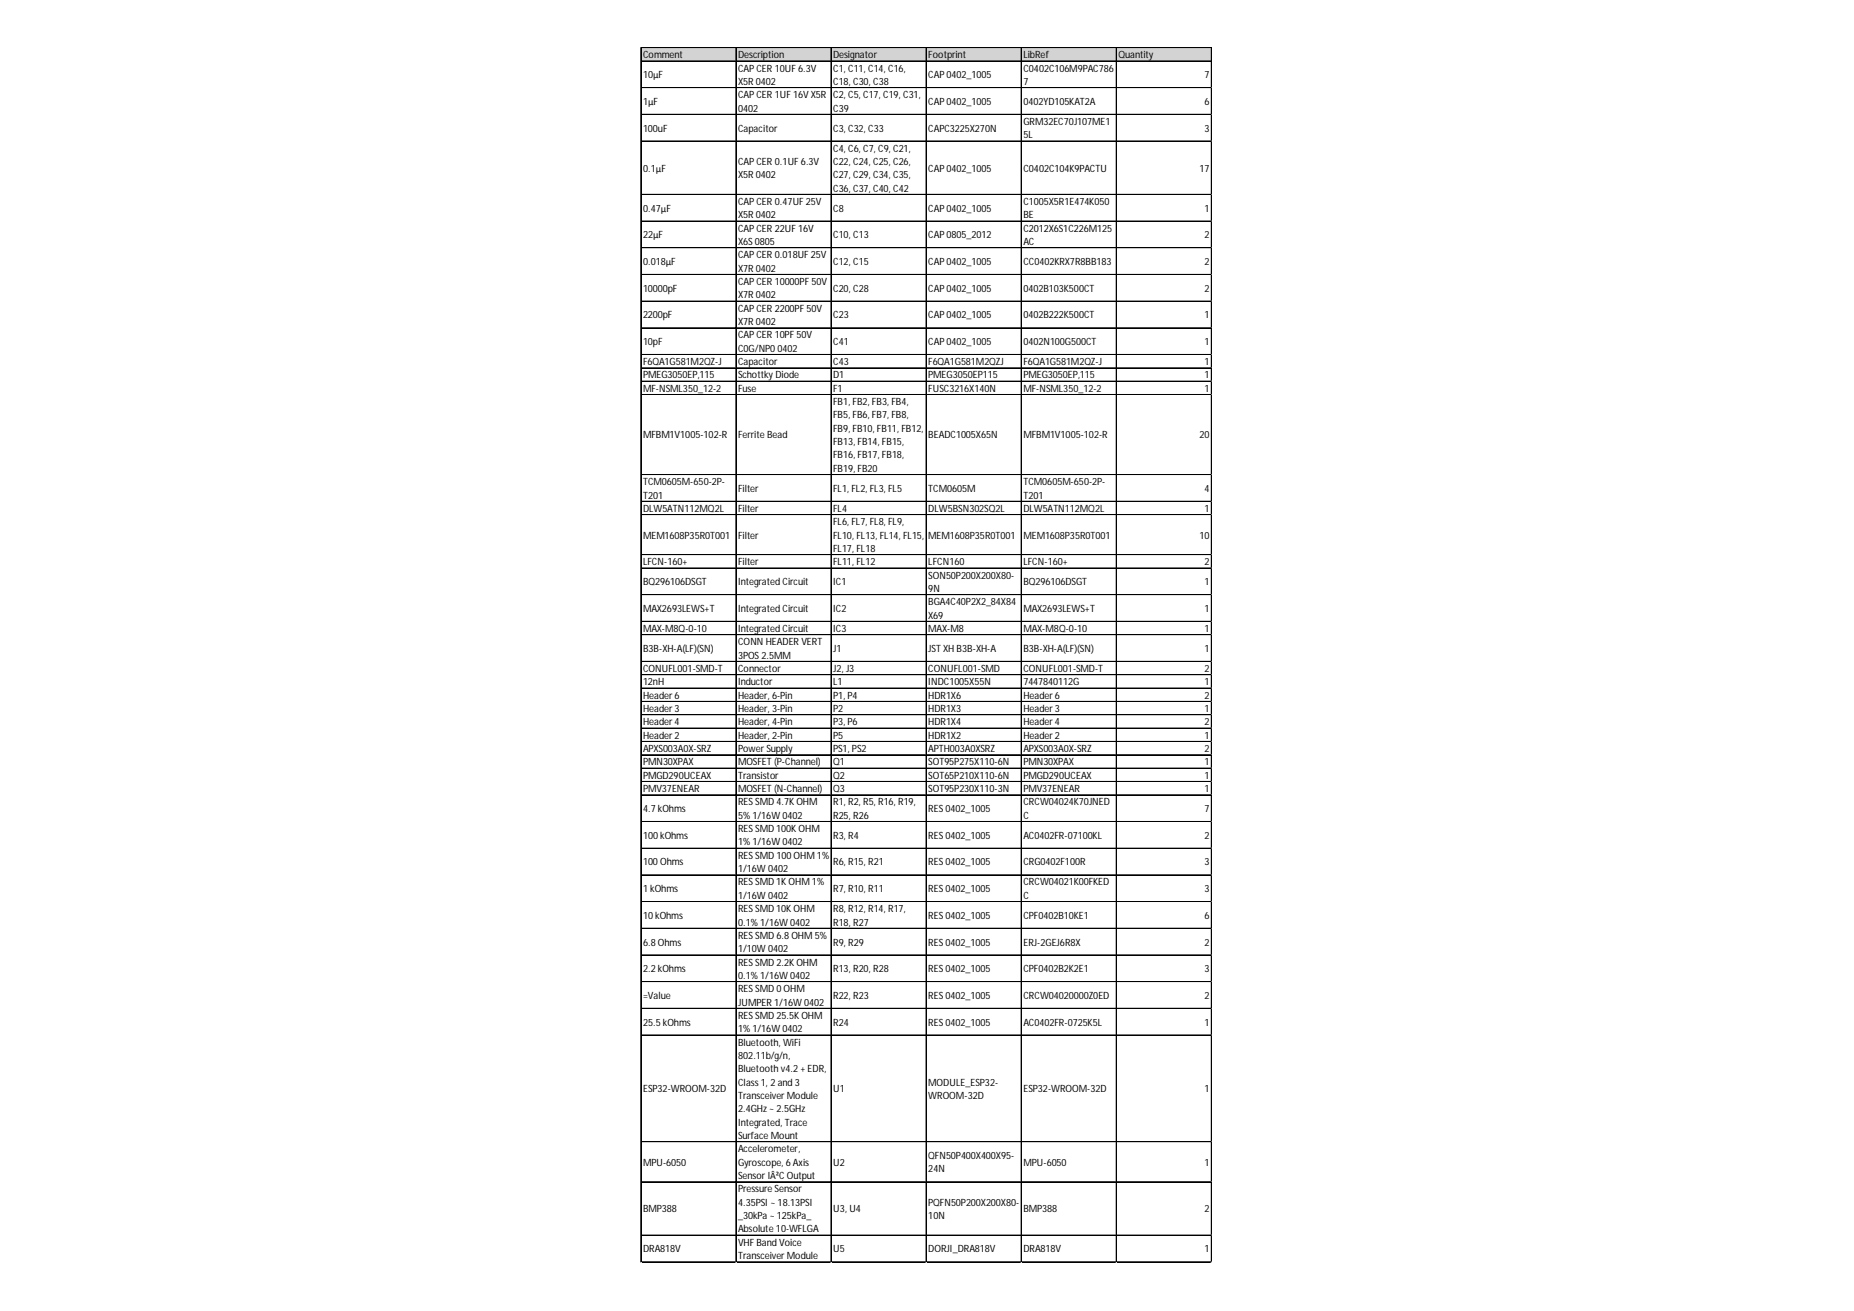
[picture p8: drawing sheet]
<svg xmlns="http://www.w3.org/2000/svg" width="297mm" height="210mm" viewBox="0 0 297 210" stroke-linecap="round" stroke-linejoin="round" font-family="sans-serif">
<defs><g id="words">
<g font-size="1.6">
<text x="103" y="9.3">Comment</text>
<text x="118.3" y="9.3">Description</text>
<text x="118.3" y="11.5">CAPCER 10UF 6.3V</text>
<text x="133.5" y="9.3">Designator</text>
<text x="133.5" y="11.5">C1, C11, C14, C16,</text>
<text x="148.7" y="9.3">Footprint</text>
<text x="164" y="9.3">LibRef</text>
<text x="164" y="11.5">C0402C106M9PAC786</text>
<text x="179.2" y="9.3">Quantity</text>
<text x="103" y="12.5">10µF</text>
<text x="103" y="16.8">1µF</text>
<text x="118.3" y="13.6">X5R0402</text>
<text x="118.3" y="15.7">CAPCER 1UF 16V X5R</text>
<text x="118.3" y="17.9">0402</text>
<text x="133.5" y="13.6">C18, C30, C38</text>
<text x="133.5" y="15.7">C2, C5, C17, C19, C31,</text>
<text x="133.5" y="17.9">C39</text>
<text x="148.7" y="12.5">CAP0402_1005</text>
<text x="148.7" y="16.8">CAP0402_1005</text>
<text x="164" y="13.6">7</text>
<text x="164" y="16.8">0402YD105KAT2A</text>
<text x="193" y="12.5">7</text>
<text x="193" y="16.8">6</text>
<text x="103" y="21.1">100uF</text>
<text x="118.3" y="21.1">Capacitor</text>
<text x="133.5" y="21.1">C3, C32, C33</text>
<text x="148.7" y="21.1">CAPC3225X270N</text>
<text x="164" y="20">GRM32EC70J107ME1</text>
<text x="164" y="22.1">5L</text>
<text x="193" y="21.1">3</text>
<text x="103" y="27.5">0.1µF</text>
<text x="118.3" y="26.4">CAPCER 0.1UF 6.3V</text>
<text x="118.3" y="28.5">X5R0402</text>
<text x="133.5" y="24.3">C4, C6, C7, C9, C21,</text>
<text x="133.5" y="26.4">C22, C24, C25, C26,</text>
<text x="133.5" y="28.5">C27, C29, C34, C35,</text>
<text x="148.7" y="27.5">CAP0402_1005</text>
<text x="164" y="27.5">C0402C104K9PACTU</text>
<text x="192.2" y="27.5">17</text>
<text x="103" y="33.9">0.47µF</text>
<text x="118.3" y="32.8">CAPCER 0.47UF 25V</text>
<text x="118.3" y="35">X5R0402</text>
<text x="133.5" y="30.7">C36, C37, C40, C42</text>
<text x="133.5" y="33.9">C8</text>
<text x="148.7" y="33.9">CAP0402_1005</text>
<text x="164" y="32.8">C1005X5R1E474K050</text>
<text x="164" y="35">BE</text>
<text x="193" y="33.9">1</text>
<text x="103" y="38.2">22µF</text>
<text x="118.3" y="37.1">CAPCER 22UF 16V</text>
<text x="118.3" y="39.2">X6S0805</text>
<text x="118.3" y="41.4">CAPCER 0.018UF 25V</text>
<text x="133.5" y="38.2">C10, C13</text>
<text x="148.7" y="38.2">CAP0805_2012</text>
<text x="164" y="37.1">C2012X6S1C226M125</text>
<text x="164" y="39.2">AC</text>
<text x="193" y="38.2">2</text>
<text x="103" y="42.4">0.018µF</text>
<text x="103" y="46.7">10000pF</text>
<text x="118.3" y="43.5">X7R0402</text>
<text x="118.3" y="45.6">CAPCER 10000PF 50V</text>
<text x="118.3" y="47.8">X7R0402</text>
<text x="133.5" y="42.4">C12, C15</text>
<text x="133.5" y="46.7">C20, C28</text>
<text x="148.7" y="42.4">CAP0402_1005</text>
<text x="148.7" y="46.7">CAP0402_1005</text>
<text x="164" y="42.4">CC0402KRX7R8BB183</text>
<text x="164" y="46.7">0402B103K500CT</text>
<text x="193" y="42.4">2</text>
<text x="193" y="46.7">2</text>
<text x="103" y="51">2200pF</text>
<text x="118.3" y="49.9">CAPCER 2200PF 50V</text>
<text x="118.3" y="52">X7R0402</text>
<text x="133.5" y="51">C23</text>
<text x="148.7" y="51">CAP0402_1005</text>
<text x="164" y="51">0402B222K500CT</text>
<text x="193" y="51">1</text>
<text x="103" y="55.3">10pF</text>
<text x="103" y="58.5">F6QA1G581M2QZ-J</text>
<text x="118.3" y="54.2">CAPCER 10PF 50V</text>
<text x="118.3" y="56.3">C0G/NP0 0402</text>
<text x="118.3" y="58.5">Capacitor</text>
<text x="133.5" y="55.3">C41</text>
<text x="133.5" y="58.5">C43</text>
<text x="148.7" y="55.3">CAP0402_1005</text>
<text x="148.7" y="58.5">F6QA1G581M2QZJ</text>
<text x="164" y="55.3">0402N100G500CT</text>
<text x="164" y="58.5">F6QA1G581M2QZ-J</text>
<text x="193" y="55.3">1</text>
<text x="193" y="58.5">1</text>
<text x="103" y="60.6">PMEG3050EP,115</text>
<text x="103" y="62.7">MF-NSML350_12-2</text>
<text x="118.3" y="60.6">Schottky Diode</text>
<text x="118.3" y="62.7">Fuse</text>
<text x="133.5" y="60.6">D1</text>
<text x="133.5" y="62.7">F1</text>
<text x="133.5" y="64.9">FB1, FB2, FB3, FB4,</text>
<text x="148.7" y="60.6">PMEG3050EP115</text>
<text x="148.7" y="62.7">FUSC3216X140N</text>
<text x="164" y="60.6">PMEG3050EP,115</text>
<text x="164" y="62.7">MF-NSML350_12-2</text>
<text x="193" y="60.6">1</text>
<text x="193" y="62.7">1</text>
<text x="103" y="70.2">MFBM1V1005-102-R</text>
<text x="118.3" y="70.2">Ferrite Bead</text>
<text x="133.5" y="67">FB5, FB6, FB7, FB8,</text>
<text x="133.5" y="69.1">FB9, FB10, FB11, FB12,</text>
<text x="133.5" y="71.3">FB13, FB14, FB15,</text>
<text x="148.7" y="70.2">BEADC1005X65N</text>
<text x="164" y="70.2">MFBM1V1005-102-R</text>
<text x="192.2" y="70.2">20</text>
<text x="103" y="77.7">TCM0605M-650-2P-</text>
<text x="133.5" y="73.4">FB16, FB17, FB18,</text>
<text x="133.5" y="75.5">FB19, FB20</text>
<text x="164" y="77.7">TCM0605M-650-2P-</text>
<text x="103" y="79.8">T201</text>
<text x="103" y="82">DLW5ATN112MQ2L</text>
<text x="118.3" y="78.8">Filter</text>
<text x="118.3" y="82">Filter</text>
<text x="133.5" y="78.8">FL1, FL2, FL3, FL5</text>
<text x="133.5" y="82">FL4</text>
<text x="148.7" y="78.8">TCM0605M</text>
<text x="148.7" y="82">DLW5BSN302SQ2L</text>
<text x="164" y="79.8">T201</text>
<text x="164" y="82">DLW5ATN112MQ2L</text>
<text x="193" y="78.8">4</text>
<text x="193" y="82">1</text>
<text x="103" y="86.2">MEM1608P35R0T001</text>
<text x="118.3" y="86.2">Filter</text>
<text x="133.5" y="84.1">FL6, FL7, FL8, FL9,</text>
<text x="133.5" y="86.2">FL10, FL13, FL14, FL15,</text>
<text x="133.5" y="88.4">FL17, FL18</text>
<text x="148.7" y="86.2">MEM1608P35R0T001</text>
<text x="164" y="86.2">MEM1608P35R0T001</text>
<text x="192.2" y="86.2">10</text>
<text x="103" y="90.5">LFCN-160+</text>
<text x="103" y="93.7">BQ296106DSGT</text>
<text x="118.3" y="90.5">Filter</text>
<text x="118.3" y="93.7">Integrated Circuit</text>
<text x="133.5" y="90.5">FL11, FL12</text>
<text x="133.5" y="93.7">IC1</text>
<text x="148.7" y="90.5">LFCN160</text>
<text x="148.7" y="92.6">SON50P200X200X80-</text>
<text x="148.7" y="94.8">9N</text>
<text x="164" y="90.5">LFCN-160+</text>
<text x="164" y="93.7">BQ296106DSGT</text>
<text x="193" y="90.5">2</text>
<text x="193" y="93.7">1</text>
<text x="103" y="98">MAX2693LEWS+T</text>
<text x="103" y="101.2">MAX-M8Q-0-10</text>
<text x="118.3" y="98">Integrated Circuit</text>
<text x="118.3" y="101.2">Integrated Circuit</text>
<text x="133.5" y="98">IC2</text>
<text x="133.5" y="101.2">IC3</text>
<text x="148.7" y="96.9">BGA4C40P2X2_84X84</text>
<text x="148.7" y="99">X69</text>
<text x="148.7" y="101.2">MAX-M8</text>
<text x="164" y="98">MAX2693LEWS+T</text>
<text x="164" y="101.2">MAX-M8Q-0-10</text>
<text x="193" y="98">1</text>
<text x="193" y="101.2">1</text>
<text x="103" y="104.4">B3B-XH-A(LF)(SN)</text>
<text x="103" y="107.6">CONUFL001-SMD-T</text>
<text x="118.3" y="103.3">CONN HEADER VERT</text>
<text x="118.3" y="105.5">3POS2.5MM</text>
<text x="118.3" y="107.6">Connector</text>
<text x="133.5" y="104.4">J1</text>
<text x="133.5" y="107.6">J2, J3</text>
<text x="148.7" y="104.4">JST XH B3B-XH-A</text>
<text x="148.7" y="107.6">CONUFL001-SMD</text>
<text x="164" y="104.4">B3B-XH-A(LF)(SN)</text>
<text x="164" y="107.6">CONUFL001-SMD-T</text>
<text x="193" y="104.4">1</text>
<text x="193" y="107.6">2</text>
<text x="103" y="109.7">12nH</text>
<text x="103" y="111.9">Header6</text>
<text x="118.3" y="109.7">Inductor</text>
<text x="118.3" y="111.9">Header, 6-Pin</text>
<text x="133.5" y="109.7">L1</text>
<text x="133.5" y="111.9">P1, P4</text>
<text x="148.7" y="109.7">INDC1005X55N</text>
<text x="148.7" y="111.9">HDR1X6</text>
<text x="164" y="109.7">7447840112G</text>
<text x="164" y="111.9">Header6</text>
<text x="193" y="109.7">1</text>
<text x="193" y="111.9">2</text>
<text x="103" y="114">Header3</text>
<text x="103" y="116.1">Header4</text>
<text x="103" y="118.3">Header2</text>
<text x="118.3" y="114">Header, 3-Pin</text>
<text x="118.3" y="116.1">Header, 4-Pin</text>
<text x="118.3" y="118.3">Header, 2-Pin</text>
<text x="133.5" y="114">P2</text>
<text x="133.5" y="116.1">P3, P6</text>
<text x="133.5" y="118.3">P5</text>
<text x="148.7" y="114">HDR1X3</text>
<text x="148.7" y="116.1">HDR1X4</text>
<text x="148.7" y="118.3">HDR1X2</text>
<text x="164" y="114">Header3</text>
<text x="164" y="116.1">Header4</text>
<text x="164" y="118.3">Header2</text>
<text x="193" y="114">1</text>
<text x="193" y="116.1">2</text>
<text x="193" y="118.3">1</text>
<text x="103" y="120.4">APXS003A0X-SRZ</text>
<text x="103" y="122.5">PMN30XPAX</text>
<text x="103" y="124.7">PMGD290UCEAX</text>
<text x="118.3" y="120.4">PowerSupply</text>
<text x="118.3" y="122.5">MOSFET (P-Channel)</text>
<text x="118.3" y="124.7">Transistor</text>
<text x="133.5" y="120.4">PS1, PS2</text>
<text x="133.5" y="122.5">Q1</text>
<text x="133.5" y="124.7">Q2</text>
<text x="148.7" y="120.4">APTH003A0XSRZ</text>
<text x="148.7" y="122.5">SOT95P275X110-6N</text>
<text x="148.7" y="124.7">SOT65P210X110-6N</text>
<text x="164" y="120.4">APXS003A0X-SRZ</text>
<text x="164" y="122.5">PMN30XPAX</text>
<text x="164" y="124.7">PMGD290UCEAX</text>
<text x="193" y="120.4">2</text>
<text x="193" y="122.5">1</text>
<text x="193" y="124.7">1</text>
<text x="103" y="126.8">PMV37ENEAR</text>
<text x="103" y="130">4.7 kOhms</text>
<text x="118.3" y="126.8">MOSFET (N-Channel)</text>
<text x="118.3" y="129">RESSMD 4.7KOHM</text>
<text x="118.3" y="131.1">5% 1/16W 0402</text>
<text x="133.5" y="126.8">Q3</text>
<text x="133.5" y="129">R1, R2, R5, R16, R19,</text>
<text x="133.5" y="131.1">R25, R26</text>
<text x="148.7" y="126.8">SOT95P230X110-3N</text>
<text x="148.7" y="130">RES0402_1005</text>
<text x="164" y="126.8">PMV37ENEAR</text>
<text x="164" y="129">CRCW04024K70JNED</text>
<text x="164" y="131.1">C</text>
<text x="193" y="126.8">1</text>
<text x="193" y="130">7</text>
<text x="103" y="134.3">100 kOhms</text>
<text x="118.3" y="133.2">RESSMD 100KOHM</text>
<text x="118.3" y="135.4">1% 1/16W 0402</text>
<text x="118.3" y="137.5">RESSMD 100 OHM 1%</text>
<text x="133.5" y="134.3">R3, R4</text>
<text x="148.7" y="134.3">RES0402_1005</text>
<text x="164" y="134.3">AC0402FR-07100KL</text>
<text x="193" y="134.3">2</text>
<text x="103" y="138.6">100 Ohms</text>
<text x="103" y="142.8">1 kOhms</text>
<text x="118.3" y="139.6">1/16W 0402</text>
<text x="118.3" y="141.8">RESSMD 1KOHM 1%</text>
<text x="118.3" y="143.9">1/16W 0402</text>
<text x="133.5" y="138.6">R6, R15, R21</text>
<text x="133.5" y="142.8">R7, R10, R11</text>
<text x="148.7" y="138.6">RES0402_1005</text>
<text x="148.7" y="142.8">RES0402_1005</text>
<text x="164" y="138.6">CRG0402F100R</text>
<text x="164" y="141.8">CRCW04021K00FKED</text>
<text x="164" y="143.9">C</text>
<text x="193" y="138.6">3</text>
<text x="193" y="142.8">3</text>
<text x="103" y="147.1">10 kOhms</text>
<text x="118.3" y="146">RESSMD 10KOHM</text>
<text x="118.3" y="148.2">0.1% 1/16W 0402</text>
<text x="133.5" y="146">R8, R12, R14, R17,</text>
<text x="133.5" y="148.2">R18, R27</text>
<text x="148.7" y="147.1">RES0402_1005</text>
<text x="164" y="147.1">CPF0402B10KE1</text>
<text x="193" y="147.1">6</text>
<text x="103" y="151.4">6.8 Ohms</text>
<text x="103" y="155.7">2.2 kOhms</text>
<text x="118.3" y="150.3">RESSMD 6.8 OHM 5%</text>
<text x="118.3" y="152.5">1/10W 0402</text>
<text x="118.3" y="154.6">RESSMD 2.2KOHM</text>
<text x="133.5" y="151.4">R9, R29</text>
<text x="133.5" y="155.7">R13, R20, R28</text>
<text x="148.7" y="151.4">RES0402_1005</text>
<text x="148.7" y="155.7">RES0402_1005</text>
<text x="164" y="151.4">ERJ-2GEJ6R8X</text>
<text x="164" y="155.7">CPF0402B2K2E1</text>
<text x="193" y="151.4">2</text>
<text x="193" y="155.7">3</text>
<text x="103" y="159.9">=Value</text>
<text x="118.3" y="156.7">0.1% 1/16W 0402</text>
<text x="118.3" y="158.9">RESSMD 0 OHM</text>
<text x="118.3" y="161">JUMPER 1/16W 0402</text>
<text x="133.5" y="159.9">R22, R23</text>
<text x="148.7" y="159.9">RES0402_1005</text>
<text x="164" y="159.9">CRCW04020000Z0ED</text>
<text x="193" y="159.9">2</text>
<text x="103" y="164.2">25.5 kOhms</text>
<text x="118.3" y="163.1">RESSMD 25.5KOHM</text>
<text x="118.3" y="165.3">1% 1/16W 0402</text>
<text x="118.3" y="167.4">Bluetooth, WiFi</text>
<text x="133.5" y="164.2">R24</text>
<text x="148.7" y="164.2">RES0402_1005</text>
<text x="164" y="164.2">AC0402FR-0725K5L</text>
<text x="193" y="164.2">1</text>
<text x="118.3" y="169.5">802.11b/g/n,</text>
<text x="118.3" y="171.7">Bluetooth v4.2 + EDR,</text>
<text x="118.3" y="173.8">Class 1, 2 and 3</text>
<text x="148.7" y="173.8">MODULE_ESP32-</text>
<text x="103" y="174.9">ESP32-WROOM-32D</text>
<text x="118.3" y="176">TransceiverModule</text>
<text x="118.3" y="178.1">2.4GHz ~ 2.5GHz</text>
<text x="133.5" y="174.9">U1</text>
<text x="148.7" y="176">WROOM-32D</text>
<text x="164" y="174.9">ESP32-WROOM-32D</text>
<text x="193" y="174.9">1</text>
<text x="118.3" y="180.2">Integrated, Trace</text>
<text x="118.3" y="182.4">Surface Mount</text>
<text x="118.3" y="184.5">Accelerometer,</text>
<text x="148.7" y="185.6">QFN50P400X400X95-</text>
<text x="103" y="186.6">MPU-6050</text>
<text x="118.3" y="186.6">Gyroscope, 6 Axis</text>
<text x="118.3" y="188.8">SensorIÂ²COutput</text>
<text x="118.3" y="190.9">Pressure Sensor</text>
<text x="133.5" y="186.6">U2</text>
<text x="148.7" y="187.7">24N</text>
<text x="164" y="186.6">MPU-6050</text>
<text x="193" y="186.6">1</text>
<text x="103" y="194.1">BMP388</text>
<text x="118.3" y="193">4.35PSI ~ 18.13PSI</text>
<text x="118.3" y="195.2">_30kPa ~ 125kPa_</text>
<text x="118.3" y="197.3">Absolute 10-WFLGA</text>
<text x="133.5" y="194.1">U3, U4</text>
<text x="148.7" y="193">PQFN50P200X200X80-</text>
<text x="148.7" y="195.2">10N</text>
<text x="164" y="194.1">BMP388</text>
<text x="193" y="194.1">2</text>
<text x="103" y="200.5">DRA818V</text>
<text x="118.3" y="199.5">VHF Band Voice</text>
<text x="118.3" y="201.6">TransceiverModule</text>
<text x="133.5" y="200.5">U5</text>
<text x="148.7" y="200.5">DORJI_DRA818V</text>
<text x="164" y="200.5">DRA818V</text>
<text x="193" y="200.5">1</text>
</g>
</g></defs>
<path d="M102.7 7.7h91.5v2.1h-91.5z" fill="#d3d3d3"/>
<g fill="none" stroke="#000" stroke-width=".16">
<path d="M102.7 7.6v194.5M102.8 7.6h91.4M102.8 7.7h91.4M102.8 9.8h91.4M102.8 14h91.4M102.8 14.1h91.4M102.8 18.3h91.4M117.9 7.7v194.4M133.1 7.7v194.4M133.2 7.7v194.4M148.4 7.7v194.4M163.6 7.7v194.4"/>
<path d="M178.8 7.7v194.4M178.9 7.7v194.4M194.1 7.7v194.4M102.8 22.6h91.4M102.8 31.1h91.4M102.8 31.2h91.4M102.8 35.4h91.4M102.8 39.7h91.4M102.8 43.9h91.4M102.8 44h91.4M102.8 48.2h91.4M102.8 48.3h91.4"/>
<path d="M102.8 52.5h91.4M102.8 56.8h91.4M102.8 58.9h91.4M102.8 61h91.4M102.8 61.1h91.4M102.8 63.2h91.4M102.8 76h91.4M102.8 80.3h91.4M102.8 82.4h91.4M102.8 88.8h91.4M102.8 90.9h91.4M102.8 91h91.4"/>
<path d="M102.8 95.2h91.4M102.8 95.3h91.4M102.8 99.5h91.4M102.8 101.6h91.4M102.8 101.7h91.4M102.8 105.9h91.4M102.8 108h91.4M102.8 108.1h91.4M102.8 110.2h91.4M102.8 112.3h91.4M102.8 114.4h91.4M102.8 114.5h91.4"/>
<path d="M102.8 116.6h91.4M102.8 118.7h91.4M102.8 118.8h91.4M102.8 120.8h91.4M102.8 120.9h91.4M102.8 123h91.4M102.8 125.1h91.4M102.8 125.2h91.4M102.8 127.3h91.4M102.8 131.5h91.4M102.8 131.6h91.4M102.8 135.8h91.4"/>
<path d="M102.8 140.1h91.4M102.8 144.3h91.4M102.8 144.4h91.4M102.8 148.6h91.4M102.8 148.7h91.4M102.8 152.9h91.4M102.8 157.2h91.4M102.8 161.4h91.4M102.8 161.5h91.4M102.8 165.7h91.4M102.8 182.8h91.4M102.8 189.2h91.4"/>
<path d="M102.8 197.7h91.4M102.8 197.8h91.4M102.8 202h91.4M102.8 202.1h91.4"/>
</g>
<path d="M102.7 202.1v.1" fill="none" stroke="#d4d4d4" stroke-width=".16"/>
<path d="M102.7 202.1l.1 .1z" fill="#d4d4d4"/>
<path d="M117.9 202.1v.1" fill="none" stroke="#d4d4d4" stroke-width=".16"/>
<path d="M117.9 202.1l.1 .1z" fill="#d4d4d4"/>
<path d="M133.1 202.1v.1" fill="none" stroke="#d4d4d4" stroke-width=".16"/>
<path d="M133.1 202.1l.1 .1z" fill="#d4d4d4"/>
<path d="M148.4 202.1v.1" fill="none" stroke="#d4d4d4" stroke-width=".16"/>
<path d="M148.4 202.1l.1 .1z" fill="#d4d4d4"/>
<path d="M163.6 202.1v.1" fill="none" stroke="#d4d4d4" stroke-width=".16"/>
<path d="M163.6 202.1l.1 .1z" fill="#d4d4d4"/>
<path d="M178.8 202.1v.1" fill="none" stroke="#d4d4d4" stroke-width=".16"/>
<path d="M178.8 202.1l.1 .1z" fill="#d4d4d4"/>
<path d="M194.1 202.1v.1" fill="none" stroke="#d4d4d4" stroke-width=".16"/>
<path d="M194.1 202.1l.1 .1z" fill="#d4d4d4"/>
<path d="M194.2 14h.1" fill="none" stroke="#d4d4d4" stroke-width=".16"/>
<path d="M194.2 14v.1z" fill="#d4d4d4"/>
<path d="M194.2 18.3h.1" fill="none" stroke="#d4d4d4" stroke-width=".16"/>
<path d="M194.2 18.3v.1z" fill="#d4d4d4"/>
<path d="M194.2 22.6h.1" fill="none" stroke="#d4d4d4" stroke-width=".16"/>
<path d="M194.2 22.6v.1z" fill="#d4d4d4"/>
<path d="M194.2 31.1h.1" fill="none" stroke="#d4d4d4" stroke-width=".16"/>
<path d="M194.2 31.1v.1z" fill="#d4d4d4"/>
<path d="M194.2 35.4h.1" fill="none" stroke="#d4d4d4" stroke-width=".16"/>
<path d="M194.2 35.4v.1z" fill="#d4d4d4"/>
<path d="M194.2 39.7h.1" fill="none" stroke="#d4d4d4" stroke-width=".16"/>
<path d="M194.2 39.7v.1z" fill="#d4d4d4"/>
<path d="M194.2 43.9h.1" fill="none" stroke="#d4d4d4" stroke-width=".16"/>
<path d="M194.2 43.9v.1z" fill="#d4d4d4"/>
<path d="M194.2 48.2h.1" fill="none" stroke="#d4d4d4" stroke-width=".16"/>
<path d="M194.2 48.2v.1z" fill="#d4d4d4"/>
<path d="M194.2 52.5h.1" fill="none" stroke="#d4d4d4" stroke-width=".16"/>
<path d="M194.2 52.5v.1z" fill="#d4d4d4"/>
<path d="M194.2 56.8h.1" fill="none" stroke="#d4d4d4" stroke-width=".16"/>
<path d="M194.2 58.9h.1" fill="none" stroke="#d4d4d4" stroke-width=".16"/>
<path d="M194.2 58.9v.1z" fill="#d4d4d4"/>
<path d="M194.2 61h.1" fill="none" stroke="#d4d4d4" stroke-width=".16"/>
<path d="M194.2 61v.1z" fill="#d4d4d4"/>
<path d="M194.2 63.2h.1" fill="none" stroke="#d4d4d4" stroke-width=".16"/>
<path d="M194.2 63.2v.1z" fill="#d4d4d4"/>
<path d="M194.2 76h.1" fill="none" stroke="#d4d4d4" stroke-width=".16"/>
<path d="M194.2 76v.1z" fill="#d4d4d4"/>
<path d="M194.2 80.3h.1" fill="none" stroke="#d4d4d4" stroke-width=".16"/>
<path d="M194.2 82.4h.1" fill="none" stroke="#d4d4d4" stroke-width=".16"/>
<path d="M194.2 82.4v.1z" fill="#d4d4d4"/>
<path d="M194.2 88.8h.1" fill="none" stroke="#d4d4d4" stroke-width=".16"/>
<path d="M194.2 88.8v.1z" fill="#d4d4d4"/>
<path d="M194.2 90.9h.1" fill="none" stroke="#d4d4d4" stroke-width=".16"/>
<path d="M194.2 90.9v.1z" fill="#d4d4d4"/>
<path d="M194.2 95.2h.1" fill="none" stroke="#d4d4d4" stroke-width=".16"/>
<path d="M194.2 95.2v.1z" fill="#d4d4d4"/>
<path d="M194.2 99.5h.1" fill="none" stroke="#d4d4d4" stroke-width=".16"/>
<path d="M194.2 99.5v.1z" fill="#d4d4d4"/>
<path d="M194.2 101.6h.1" fill="none" stroke="#d4d4d4" stroke-width=".16"/>
<path d="M194.2 101.6v.1z" fill="#d4d4d4"/>
<path d="M194.2 105.9h.1" fill="none" stroke="#d4d4d4" stroke-width=".16"/>
<path d="M194.2 105.9v.1z" fill="#d4d4d4"/>
<path d="M194.2 108h.1" fill="none" stroke="#d4d4d4" stroke-width=".16"/>
<path d="M194.2 108v.1z" fill="#d4d4d4"/>
<path d="M194.2 110.2h.1" fill="none" stroke="#d4d4d4" stroke-width=".16"/>
<path d="M194.2 112.3h.1" fill="none" stroke="#d4d4d4" stroke-width=".16"/>
<path d="M194.2 112.3v.1z" fill="#d4d4d4"/>
<path d="M194.2 114.4h.1" fill="none" stroke="#d4d4d4" stroke-width=".16"/>
<path d="M194.2 114.4v.1z" fill="#d4d4d4"/>
<path d="M194.2 116.6h.1" fill="none" stroke="#d4d4d4" stroke-width=".16"/>
<path d="M194.2 116.6v.1z" fill="#d4d4d4"/>
<path d="M194.2 118.7h.1" fill="none" stroke="#d4d4d4" stroke-width=".16"/>
<path d="M194.2 118.7v.1z" fill="#d4d4d4"/>
<path d="M194.2 120.8h.1" fill="none" stroke="#d4d4d4" stroke-width=".16"/>
<path d="M194.2 120.8v.1z" fill="#d4d4d4"/>
<path d="M194.2 123h.1" fill="none" stroke="#d4d4d4" stroke-width=".16"/>
<path d="M194.2 123v.1z" fill="#d4d4d4"/>
<path d="M194.2 125.1h.1" fill="none" stroke="#d4d4d4" stroke-width=".16"/>
<path d="M194.2 125.1v.1z" fill="#d4d4d4"/>
<path d="M194.2 127.3h.1" fill="none" stroke="#d4d4d4" stroke-width=".16"/>
<path d="M194.2 131.5h.1" fill="none" stroke="#d4d4d4" stroke-width=".16"/>
<path d="M194.2 131.5v.1z" fill="#d4d4d4"/>
<path d="M194.2 135.8h.1" fill="none" stroke="#d4d4d4" stroke-width=".16"/>
<path d="M194.2 135.8v.1z" fill="#d4d4d4"/>
<path d="M194.2 140.1h.1" fill="none" stroke="#d4d4d4" stroke-width=".16"/>
<path d="M194.2 140.1v.1z" fill="#d4d4d4"/>
<path d="M194.2 144.3h.1" fill="none" stroke="#d4d4d4" stroke-width=".16"/>
<path d="M194.2 144.3v.1z" fill="#d4d4d4"/>
<path d="M194.2 148.6h.1" fill="none" stroke="#d4d4d4" stroke-width=".16"/>
<path d="M194.2 148.6v.1z" fill="#d4d4d4"/>
<path d="M194.2 152.9h.1" fill="none" stroke="#d4d4d4" stroke-width=".16"/>
<path d="M194.2 152.9v.1z" fill="#d4d4d4"/>
<path d="M194.2 157.2h.1" fill="none" stroke="#d4d4d4" stroke-width=".16"/>
<path d="M194.2 161.4h.1" fill="none" stroke="#d4d4d4" stroke-width=".16"/>
<path d="M194.2 161.4v.1z" fill="#d4d4d4"/>
<path d="M194.2 165.7h.1" fill="none" stroke="#d4d4d4" stroke-width=".16"/>
<path d="M194.2 165.7v.1z" fill="#d4d4d4"/>
<path d="M194.2 182.8h.1" fill="none" stroke="#d4d4d4" stroke-width=".16"/>
<path d="M194.2 182.8v.1z" fill="#d4d4d4"/>
<path d="M194.2 189.2h.1" fill="none" stroke="#d4d4d4" stroke-width=".16"/>
<path d="M194.2 189.2v.1z" fill="#d4d4d4"/>
<path d="M194.2 197.7h.1" fill="none" stroke="#d4d4d4" stroke-width=".16"/>
<path d="M194.2 197.7v.1z" fill="#d4d4d4"/>
<path d="M194.2 202h.1" fill="none" stroke="#d4d4d4" stroke-width=".16"/>
<path d="M194.2 202v.1z" fill="#d4d4d4"/>
<use href="#words"/>
</svg>
